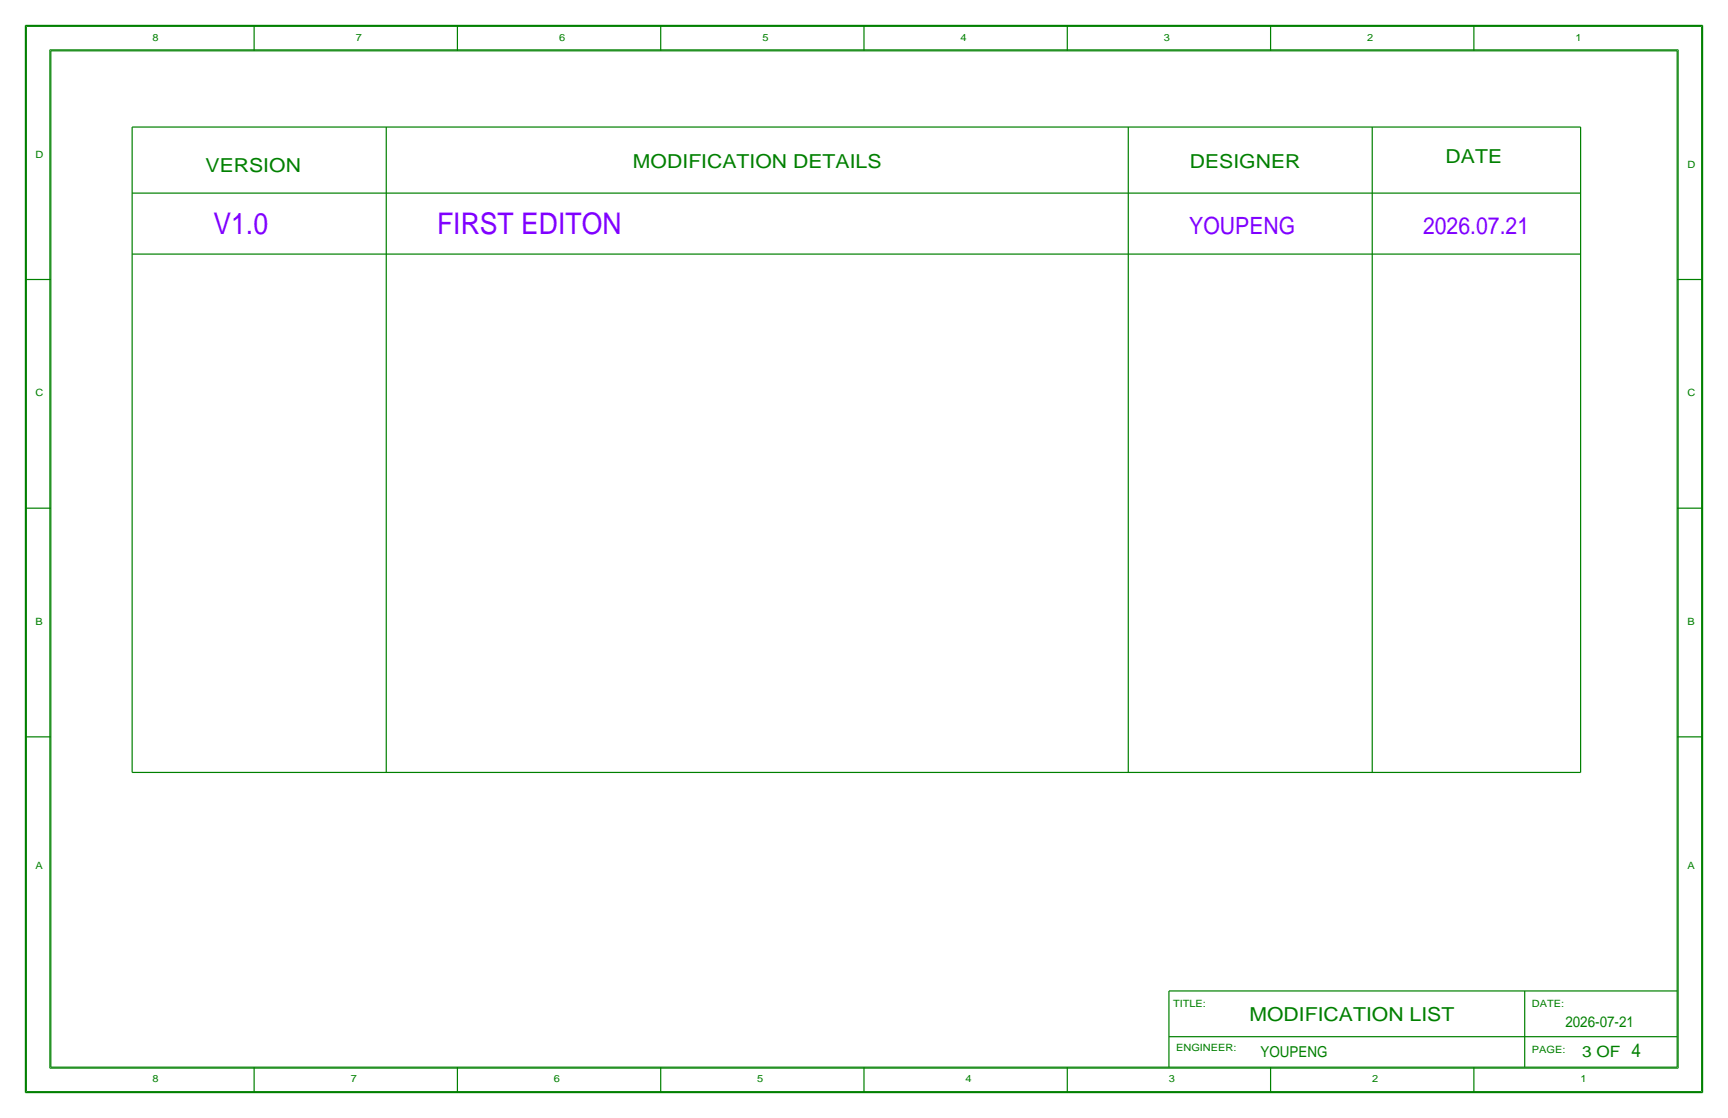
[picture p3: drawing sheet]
<svg xmlns="http://www.w3.org/2000/svg" width="432mm" height="279mm" viewBox="0 0 432 279" stroke-linecap="round" stroke-linejoin="round" font-family="sans-serif">
<defs><g id="words">
<g font-size="7.4">
<text x="53.3" y="58.4">V1.0</text>
<text x="109.2" y="58.4">FIRST EDITON</text>
</g>
<g font-size="5.9">
<text x="297.2" y="58.4">YOUPENG</text>
<text x="355.6" y="58.4">2026.07.21</text>
</g>
<g font-size="4.8">
<text x="158.2" y="41.9">MODIFICATION DETAILS</text>
<text x="297.3" y="41.9">DESIGNER</text>
<text x="361.2" y="40.6">DATE</text>
<text x="51.4" y="43.1">VERSION</text>
<text x="312.2" y="255.3">MODIFICATION LIST</text>
</g>
<text font-size="4.7" x="407.7" y="264.2">4</text>
<text font-size="3.9" x="395.4" y="264.2">3 OF</text>
<g font-size="3.8">
<text x="391.2" y="256.5">2026-07-21</text>
<text x="315" y="264.2">YOUPENG</text>
</g>
<g font-size="2.5">
<text x="38.1" y="10.2">8</text>
<text x="88.9" y="10.2">7</text>
<text x="139.7" y="10.2">6</text>
<text x="190.5" y="10.2">5</text>
<text x="240" y="10.2">4</text>
<text x="290.8" y="10.2">3</text>
<text x="341.6" y="10.2">2</text>
<text x="393.7" y="10.2">1</text>
<text x="8.9" y="39.4">D</text>
<text x="421.6" y="41.9">D</text>
<text x="8.9" y="99.1">C</text>
<text x="421.6" y="99.1">C</text>
<text x="8.9" y="156.2">B</text>
<text x="421.6" y="156.2">B</text>
<text x="8.9" y="217.2">A</text>
<text x="421.6" y="217.2">A</text>
<text x="293.1" y="251.7">TITLE:</text>
<text x="382.8" y="251.7">DATE:</text>
<text x="293.9" y="262.6">ENGINEER:</text>
<text x="382.8" y="263.1">PAGE:</text>
<text x="38.1" y="270.5">8</text>
<text x="87.6" y="270.5">7</text>
<text x="138.4" y="270.5">6</text>
<text x="189.2" y="270.5">5</text>
<text x="241.3" y="270.5">4</text>
<text x="292.1" y="270.5">3</text>
<text x="342.9" y="270.5">2</text>
<text x="395" y="270.5">1</text>
</g>
</g></defs>
<!-- layer: Print Layer -->
<g fill="none" stroke="#000" stroke-width=".3">
<path d="M6.3 6.3h419.1zM6.3 6.3v266.7zM12.7 12.7h406.4zM12.7 12.7v254zM63.5 6.3v6.4zM114.3 6.3v6.4zM165.1 6.3v6.4zM215.9 6.3v6.4zM266.7 6.3v6.4zM317.5 6.3v6.4zM368.3 6.3v6.4zM419.1 12.7v254z"/>
<path d="M425.4 6.3v266.7zM33 31.7h362zM33 31.7v161.3zM96.5 31.7v161.3zM281.9 31.7v161.3zM342.9 31.7v161.3zM395 31.7v161.3zM33 48.3h362zM6.3 69.8h6.4zM33 63.5h362zM419.1 69.8h6.3zM6.3 127h6.4z"/>
<path d="M419.1 127h6.3zM6.3 184.1h6.4zM33 193h362zM419.1 184.1h6.3zM292.1 259.1h127zM292.1 247.6v19.1zM292.1 247.6h127zM381 247.6v19.1zM6.3 273h419.1zM12.7 266.7h406.4zM63.5 266.7v6.3zM114.3 266.7v6.3z"/>
<path d="M165.1 266.7v6.3zM215.9 266.7v6.3zM266.7 266.7v6.3zM317.5 266.7v6.3zM368.3 266.7v6.3z"/>
</g>
<path d="M6.6 6.6h418.6zM6.6 6.6v266.2zM12.4 12.4h407zM12.4 12.4v254.6zM419.4 12.4v254.6zM425.2 6.6v266.2zM6.6 272.8h418.6zM12.4 267h407z" fill="none" stroke="#000" stroke-width=".25"/>
<!-- layer: Page Border and Title Block -->
<g fill="none" stroke="#008000" stroke-width=".3">
<path d="M6.3 6.4h419.1zM6.3 6.4v266.6zM12.7 12.7h406.4zM12.7 12.7v254zM63.5 6.4v6.3zM114.3 6.4v6.3zM165.1 6.4v6.3zM215.9 6.4v6.3zM266.7 6.4v6.3zM317.5 6.4v6.3zM368.3 6.4v6.3zM419.1 12.7v254z"/>
<path d="M425.4 6.4v266.6zM33 31.8h362zM33 31.8v161.2zM96.5 31.8v161.2zM281.9 31.8v161.2zM342.9 31.8v161.2zM395 31.8v161.2zM33 48.3h362zM6.3 69.8h6.4zM33 63.5h362zM419.1 69.8h6.3zM6.3 127h6.4z"/>
<path d="M419.1 127h6.3zM6.3 184.1h6.4zM33 193h362zM419.1 184.1h6.3zM292.1 259.1h127zM292.1 247.6v19.1zM292.1 247.6h127zM381 247.6v19.1zM6.3 273h419.1zM12.7 266.7h406.4zM63.5 266.7v6.3zM114.3 266.7v6.3z"/>
<path d="M165.1 266.7v6.3zM215.9 266.7v6.3zM266.7 266.7v6.3zM317.5 266.7v6.3zM368.3 266.7v6.3z"/>
</g>
<path d="M6.6 6.6h418.6zM6.6 6.6v266.2zM12.4 12.4h407zM12.4 12.4v254.6zM419.4 12.4v254.6zM425.2 6.6v266.2zM6.6 272.8h418.6zM12.4 267h407z" fill="none" stroke="#008000" stroke-width=".25"/>
<use href="#words"/>
</svg>
